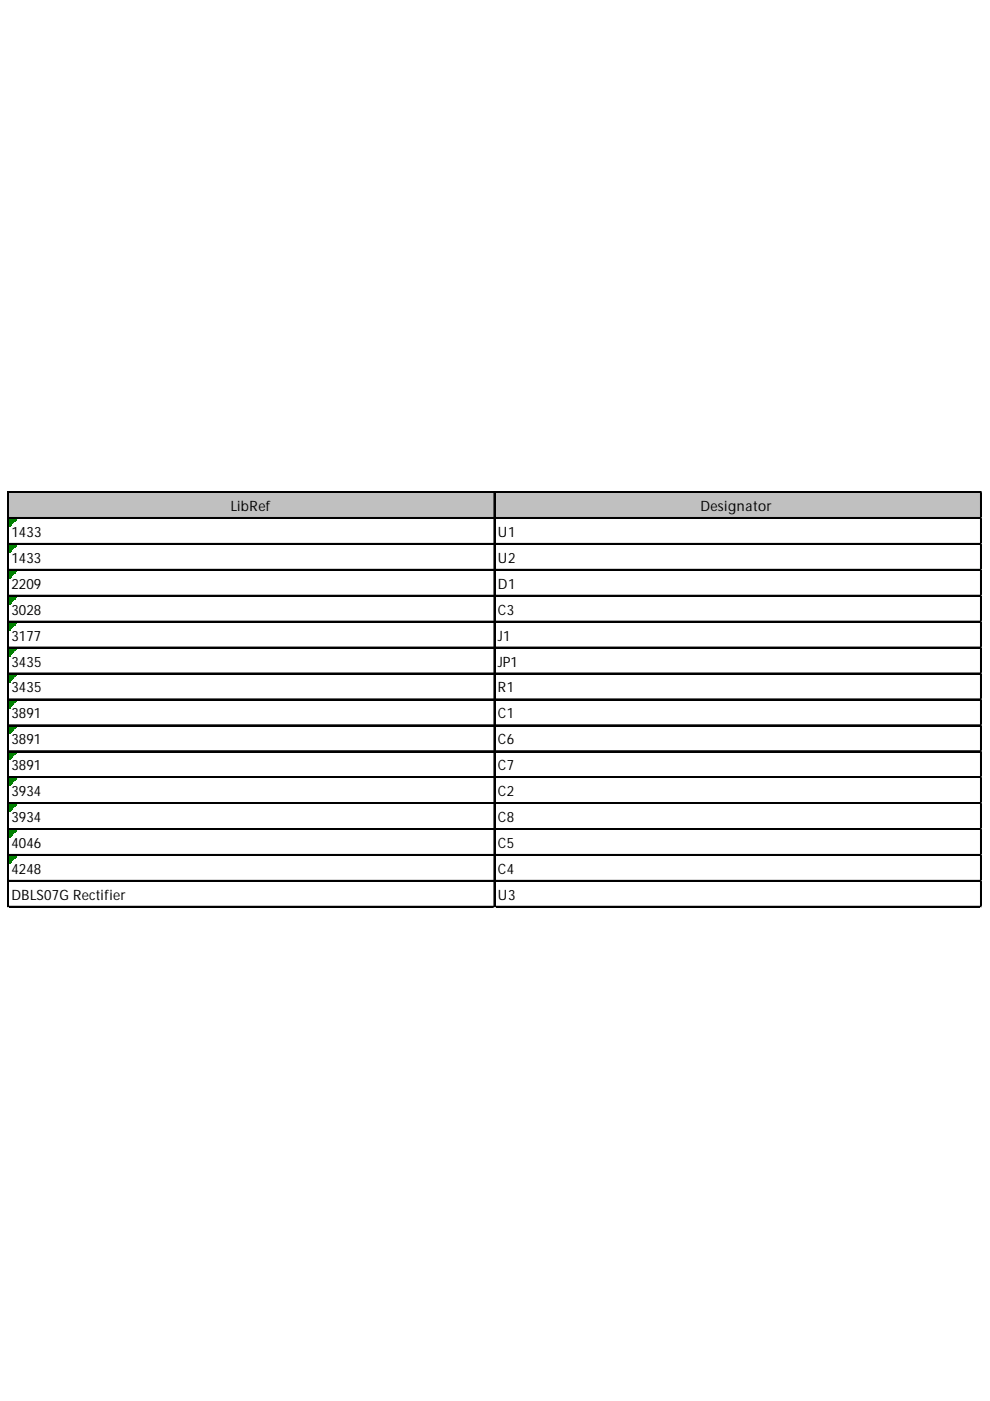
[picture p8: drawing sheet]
<svg xmlns="http://www.w3.org/2000/svg" width="210mm" height="297mm" viewBox="0 0 210 297" stroke-linecap="round" stroke-linejoin="round" font-family="sans-serif">
<defs><g id="words">
<g font-size="3">
<text x="2.4" y="113.8">1433</text>
<text x="48.9" y="108.3">LibRef</text>
<text x="105.6" y="113.8">U1</text>
<text x="148.5" y="108.3">Designator</text>
<text x="2.4" y="119.3">1433</text>
<text x="105.6" y="119.3">U2</text>
<text x="2.4" y="124.8">2209</text>
<text x="105.6" y="124.8">D1</text>
<text x="2.4" y="130.3">3028</text>
<text x="105.6" y="130.3">C3</text>
<text x="2.4" y="135.8">3177</text>
<text x="105.6" y="135.8">J1</text>
<text x="2.4" y="141.3">3435</text>
<text x="105.6" y="141.3">JP1</text>
<text x="2.4" y="146.8">3435</text>
<text x="105.6" y="146.8">R1</text>
<text x="2.4" y="152.3">3891</text>
<text x="105.6" y="152.3">C1</text>
<text x="2.4" y="157.8">3891</text>
<text x="105.6" y="157.8">C6</text>
<text x="2.4" y="163.3">3891</text>
<text x="105.6" y="163.3">C7</text>
<text x="2.4" y="168.8">3934</text>
<text x="105.6" y="168.8">C2</text>
<text x="2.4" y="174.3">3934</text>
<text x="2.4" y="179.8">4046</text>
<text x="105.6" y="174.3">C8</text>
<text x="105.6" y="179.8">C5</text>
<text x="2.4" y="185.3">4248</text>
<text x="105.6" y="185.3">C4</text>
<text x="2.4" y="190.8">DBLS07G Rectifier</text>
<text x="105.6" y="190.8">U3</text>
</g>
</g></defs>
<path d="M1.8 104.5h206.4v5.5h-206.4z" fill="#c0c0c0"/>
<path d="M1.9 110h1.6" fill="none" stroke="#008000" stroke-width=".28"/>
<path d="M1.9 110h1.6v.3h-1.6z" fill="#008000"/>
<path d="M1.9 110.3h1.4" fill="none" stroke="#008000" stroke-width=".28"/>
<path d="M1.9 110.3h1.4v.3h-1.4z" fill="#008000"/>
<path d="M1.9 110.6h1.1" fill="none" stroke="#008000" stroke-width=".28"/>
<path d="M1.9 110.6h1.1v.2h-1.1z" fill="#008000"/>
<path d="M1.9 110.8h.8" fill="none" stroke="#008000" stroke-width=".28"/>
<path d="M1.9 110.8h.8v.3h-.8z" fill="#008000"/>
<path d="M1.9 111.1h.5" fill="none" stroke="#008000" stroke-width=".28"/>
<path d="M1.9 111.1h.5v.3h-.5z" fill="#008000"/>
<path d="M1.9 111.4h.3" fill="none" stroke="#008000" stroke-width=".28"/>
<path d="M1.9 111.4h.3v.3h-.3z" fill="#008000"/>
<path d="M1.9 115.5h1.6" fill="none" stroke="#008000" stroke-width=".28"/>
<path d="M1.9 115.5h1.6v.3h-1.6z" fill="#008000"/>
<path d="M1.9 115.8h1.4" fill="none" stroke="#008000" stroke-width=".28"/>
<path d="M1.9 115.8h1.4v.3h-1.4z" fill="#008000"/>
<path d="M1.9 116.1h1.1" fill="none" stroke="#008000" stroke-width=".28"/>
<path d="M1.9 116.1h1.1v.2h-1.1z" fill="#008000"/>
<path d="M1.9 116.3h.8" fill="none" stroke="#008000" stroke-width=".28"/>
<path d="M1.9 116.3h.8v.3h-.8z" fill="#008000"/>
<path d="M1.9 116.6h.5" fill="none" stroke="#008000" stroke-width=".28"/>
<path d="M1.9 116.6h.5v.3h-.5z" fill="#008000"/>
<path d="M1.9 116.9h.3" fill="none" stroke="#008000" stroke-width=".28"/>
<path d="M1.9 116.9h.3v.3h-.3z" fill="#008000"/>
<path d="M1.9 121h1.6" fill="none" stroke="#008000" stroke-width=".28"/>
<path d="M1.9 121h1.6v.3h-1.6z" fill="#008000"/>
<path d="M1.9 121.3h1.4" fill="none" stroke="#008000" stroke-width=".28"/>
<path d="M1.9 121.3h1.4v.3h-1.4z" fill="#008000"/>
<path d="M1.9 121.6h1.1" fill="none" stroke="#008000" stroke-width=".28"/>
<path d="M1.9 121.6h1.1v.2h-1.1z" fill="#008000"/>
<path d="M1.9 121.8h.8" fill="none" stroke="#008000" stroke-width=".28"/>
<path d="M1.9 121.8h.8v.3h-.8z" fill="#008000"/>
<path d="M1.9 122.1h.5" fill="none" stroke="#008000" stroke-width=".28"/>
<path d="M1.9 122.1h.5v.3h-.5z" fill="#008000"/>
<path d="M1.9 122.4h.3" fill="none" stroke="#008000" stroke-width=".28"/>
<path d="M1.9 122.4h.3v.3h-.3z" fill="#008000"/>
<path d="M1.9 126.5h1.6" fill="none" stroke="#008000" stroke-width=".28"/>
<path d="M1.9 126.5h1.6v.3h-1.6z" fill="#008000"/>
<path d="M1.9 126.8h1.4" fill="none" stroke="#008000" stroke-width=".28"/>
<path d="M1.9 126.8h1.4v.3h-1.4z" fill="#008000"/>
<path d="M1.9 127.1h1.1" fill="none" stroke="#008000" stroke-width=".28"/>
<path d="M1.9 127.1h1.1v.2h-1.1z" fill="#008000"/>
<path d="M1.9 127.3h.8" fill="none" stroke="#008000" stroke-width=".28"/>
<path d="M1.9 127.3h.8v.3h-.8z" fill="#008000"/>
<path d="M1.9 127.6h.5" fill="none" stroke="#008000" stroke-width=".28"/>
<path d="M1.9 127.6h.5v.3h-.5z" fill="#008000"/>
<path d="M1.9 127.9h.3" fill="none" stroke="#008000" stroke-width=".28"/>
<path d="M1.9 127.9h.3v.3h-.3z" fill="#008000"/>
<path d="M1.9 132h1.6" fill="none" stroke="#008000" stroke-width=".28"/>
<path d="M1.9 132h1.6v.3h-1.6z" fill="#008000"/>
<path d="M1.9 132.3h1.4" fill="none" stroke="#008000" stroke-width=".28"/>
<path d="M1.9 132.3h1.4v.3h-1.4z" fill="#008000"/>
<path d="M1.9 132.6h1.1" fill="none" stroke="#008000" stroke-width=".28"/>
<path d="M1.9 132.6h1.1v.2h-1.1z" fill="#008000"/>
<path d="M1.9 132.8h.8" fill="none" stroke="#008000" stroke-width=".28"/>
<path d="M1.9 132.8h.8v.3h-.8z" fill="#008000"/>
<path d="M1.9 133.1h.5" fill="none" stroke="#008000" stroke-width=".28"/>
<path d="M1.9 133.1h.5v.3h-.5z" fill="#008000"/>
<path d="M1.9 133.4h.3" fill="none" stroke="#008000" stroke-width=".28"/>
<path d="M1.9 133.4h.3v.3h-.3z" fill="#008000"/>
<path d="M1.9 137.5h1.6" fill="none" stroke="#008000" stroke-width=".28"/>
<path d="M1.9 137.5h1.6v.3h-1.6z" fill="#008000"/>
<path d="M1.9 137.8h1.4" fill="none" stroke="#008000" stroke-width=".28"/>
<path d="M1.9 137.8h1.4v.3h-1.4z" fill="#008000"/>
<path d="M1.9 138.1h1.1" fill="none" stroke="#008000" stroke-width=".28"/>
<path d="M1.9 138.1h1.1v.2h-1.1z" fill="#008000"/>
<path d="M1.9 138.3h.8" fill="none" stroke="#008000" stroke-width=".28"/>
<path d="M1.9 138.3h.8v.3h-.8z" fill="#008000"/>
<path d="M1.9 138.6h.5" fill="none" stroke="#008000" stroke-width=".28"/>
<path d="M1.9 138.6h.5v.3h-.5z" fill="#008000"/>
<path d="M1.9 138.9h.3" fill="none" stroke="#008000" stroke-width=".28"/>
<path d="M1.9 138.9h.3v.3h-.3z" fill="#008000"/>
<path d="M1.9 143h1.6" fill="none" stroke="#008000" stroke-width=".28"/>
<path d="M1.9 143h1.6v.3h-1.6z" fill="#008000"/>
<path d="M1.9 143.3h1.4" fill="none" stroke="#008000" stroke-width=".28"/>
<path d="M1.9 143.3h1.4v.2h-1.4z" fill="#008000"/>
<path d="M1.9 143.5h1.1" fill="none" stroke="#008000" stroke-width=".28"/>
<path d="M1.9 143.5h1.1v.3h-1.1z" fill="#008000"/>
<path d="M1.9 143.8h.8" fill="none" stroke="#008000" stroke-width=".28"/>
<path d="M1.9 143.8h.8v.3h-.8z" fill="#008000"/>
<path d="M1.9 144.1h.5" fill="none" stroke="#008000" stroke-width=".28"/>
<path d="M1.9 144.1h.5v.3h-.5z" fill="#008000"/>
<path d="M1.9 144.4h.3" fill="none" stroke="#008000" stroke-width=".28"/>
<path d="M1.9 144.4h.3v.2h-.3z" fill="#008000"/>
<path d="M1.9 148.5h1.6" fill="none" stroke="#008000" stroke-width=".28"/>
<path d="M1.9 148.5h1.6v.3h-1.6z" fill="#008000"/>
<path d="M1.9 148.8h1.4" fill="none" stroke="#008000" stroke-width=".28"/>
<path d="M1.9 148.8h1.4v.2h-1.4z" fill="#008000"/>
<path d="M1.9 149h1.1" fill="none" stroke="#008000" stroke-width=".28"/>
<path d="M1.9 149h1.1v.3h-1.1z" fill="#008000"/>
<path d="M1.9 149.3h.8" fill="none" stroke="#008000" stroke-width=".28"/>
<path d="M1.9 149.3h.8v.3h-.8z" fill="#008000"/>
<path d="M1.9 149.6h.5" fill="none" stroke="#008000" stroke-width=".28"/>
<path d="M1.9 149.6h.5v.3h-.5z" fill="#008000"/>
<path d="M1.9 149.9h.3" fill="none" stroke="#008000" stroke-width=".28"/>
<path d="M1.9 149.9h.3v.2h-.3z" fill="#008000"/>
<path d="M1.9 154h1.6" fill="none" stroke="#008000" stroke-width=".28"/>
<path d="M1.9 154h1.6v.3h-1.6z" fill="#008000"/>
<path d="M1.9 154.3h1.4" fill="none" stroke="#008000" stroke-width=".28"/>
<path d="M1.9 154.3h1.4v.2h-1.4z" fill="#008000"/>
<path d="M1.9 154.5h1.1" fill="none" stroke="#008000" stroke-width=".28"/>
<path d="M1.9 154.5h1.1v.3h-1.1z" fill="#008000"/>
<path d="M1.9 154.8h.8" fill="none" stroke="#008000" stroke-width=".28"/>
<path d="M1.9 154.8h.8v.3h-.8z" fill="#008000"/>
<path d="M1.9 155.1h.5" fill="none" stroke="#008000" stroke-width=".28"/>
<path d="M1.9 155.1h.5v.3h-.5z" fill="#008000"/>
<path d="M1.9 155.4h.3" fill="none" stroke="#008000" stroke-width=".28"/>
<path d="M1.9 155.4h.3v.2h-.3z" fill="#008000"/>
<path d="M1.9 159.5h1.6" fill="none" stroke="#008000" stroke-width=".28"/>
<path d="M1.9 159.5h1.6v.3h-1.6z" fill="#008000"/>
<path d="M1.9 159.8h1.4" fill="none" stroke="#008000" stroke-width=".28"/>
<path d="M1.9 159.8h1.4v.2h-1.4z" fill="#008000"/>
<path d="M1.9 160h1.1" fill="none" stroke="#008000" stroke-width=".28"/>
<path d="M1.9 160h1.1v.3h-1.1z" fill="#008000"/>
<path d="M1.9 160.3h.8" fill="none" stroke="#008000" stroke-width=".28"/>
<path d="M1.9 160.3h.8v.3h-.8z" fill="#008000"/>
<path d="M1.9 160.6h.5" fill="none" stroke="#008000" stroke-width=".28"/>
<path d="M1.9 160.6h.5v.3h-.5z" fill="#008000"/>
<path d="M1.9 160.9h.3" fill="none" stroke="#008000" stroke-width=".28"/>
<path d="M1.9 160.9h.3v.2h-.3z" fill="#008000"/>
<path d="M1.9 165h1.6" fill="none" stroke="#008000" stroke-width=".28"/>
<path d="M1.9 165h1.6v.3h-1.6z" fill="#008000"/>
<path d="M1.9 165.3h1.4" fill="none" stroke="#008000" stroke-width=".28"/>
<path d="M1.9 165.3h1.4v.2h-1.4z" fill="#008000"/>
<path d="M1.9 165.5h1.1" fill="none" stroke="#008000" stroke-width=".28"/>
<path d="M1.9 165.5h1.1v.3h-1.1z" fill="#008000"/>
<path d="M1.9 165.8h.8" fill="none" stroke="#008000" stroke-width=".28"/>
<path d="M1.9 165.8h.8v.3h-.8z" fill="#008000"/>
<path d="M1.9 166.1h.5" fill="none" stroke="#008000" stroke-width=".28"/>
<path d="M1.9 166.1h.5v.3h-.5z" fill="#008000"/>
<path d="M1.9 166.4h.3" fill="none" stroke="#008000" stroke-width=".28"/>
<path d="M1.9 166.4h.3v.2h-.3z" fill="#008000"/>
<path d="M1.9 170.5h1.6" fill="none" stroke="#008000" stroke-width=".28"/>
<path d="M1.9 170.5h1.6v.3h-1.6z" fill="#008000"/>
<path d="M1.9 170.8h1.4" fill="none" stroke="#008000" stroke-width=".28"/>
<path d="M1.9 170.8h1.4v.2h-1.4z" fill="#008000"/>
<path d="M1.9 171h1.1" fill="none" stroke="#008000" stroke-width=".28"/>
<path d="M1.9 171h1.1v.3h-1.1z" fill="#008000"/>
<path d="M1.9 171.3h.8" fill="none" stroke="#008000" stroke-width=".28"/>
<path d="M1.9 171.3h.8v.3h-.8z" fill="#008000"/>
<path d="M1.9 171.6h.5" fill="none" stroke="#008000" stroke-width=".28"/>
<path d="M1.9 171.6h.5v.2h-.5z" fill="#008000"/>
<path d="M1.9 171.8h.3" fill="none" stroke="#008000" stroke-width=".28"/>
<path d="M1.9 171.8h.3v.3h-.3z" fill="#008000"/>
<path d="M1.9 176h1.6" fill="none" stroke="#008000" stroke-width=".28"/>
<path d="M1.9 176h1.6v.2h-1.6z" fill="#008000"/>
<path d="M1.9 176.2h1.4" fill="none" stroke="#008000" stroke-width=".28"/>
<path d="M1.9 176.2h1.4v.3h-1.4z" fill="#008000"/>
<path d="M1.9 176.5h1.1" fill="none" stroke="#008000" stroke-width=".28"/>
<path d="M1.9 176.5h1.1v.3h-1.1z" fill="#008000"/>
<path d="M1.9 176.8h.8" fill="none" stroke="#008000" stroke-width=".28"/>
<path d="M1.9 176.8h.8v.3h-.8z" fill="#008000"/>
<path d="M1.9 177.1h.5" fill="none" stroke="#008000" stroke-width=".28"/>
<path d="M1.9 177.1h.5v.2h-.5z" fill="#008000"/>
<path d="M1.9 177.3h.3" fill="none" stroke="#008000" stroke-width=".28"/>
<path d="M1.9 177.3h.3v.3h-.3z" fill="#008000"/>
<path d="M1.9 181.5h1.6" fill="none" stroke="#008000" stroke-width=".28"/>
<path d="M1.9 181.5h1.6v.2h-1.6z" fill="#008000"/>
<path d="M1.9 181.7h1.4" fill="none" stroke="#008000" stroke-width=".28"/>
<path d="M1.9 181.7h1.4v.3h-1.4z" fill="#008000"/>
<path d="M1.9 182h1.1" fill="none" stroke="#008000" stroke-width=".28"/>
<path d="M1.9 182h1.1v.3h-1.1z" fill="#008000"/>
<path d="M1.9 182.3h.8" fill="none" stroke="#008000" stroke-width=".28"/>
<path d="M1.9 182.3h.8v.3h-.8z" fill="#008000"/>
<path d="M1.9 182.6h.5" fill="none" stroke="#008000" stroke-width=".28"/>
<path d="M1.9 182.6h.5v.2h-.5z" fill="#008000"/>
<path d="M1.9 182.8h.3" fill="none" stroke="#008000" stroke-width=".28"/>
<path d="M1.9 182.8h.3v.3h-.3z" fill="#008000"/>
<g fill="none" stroke="#000" stroke-width=".28">
<path d="M1.6 104.3v88.1M1.7 104.3v88.1M1.9 104.3h206.3M1.9 109.8h206.3M1.9 115.2h206.3M104.8 104.5v87.9M104.9 104.5v87.9M207.9 104.5v87.9M208.1 104.5v87.9M1.9 120.7h206.3M1.9 126.2h206.3M1.9 131.7h206.3"/>
<path d="M1.9 137.2h206.3M1.9 142.7h206.3M1.9 148.2h206.3M1.9 153.7h206.3M1.9 159.2h206.3M1.9 164.7h206.3M1.9 170.2h206.3M1.9 175.7h206.3M1.9 181.2h206.3M1.9 186.7h206.3M1.9 192.2h206.3"/>
</g>
<g fill="none" stroke="#000" stroke-width=".27">
<path d="M1.9 104.4h206.3M1.9 109.9h206.3M1.9 115.4h206.3M1.9 120.9h206.3M1.9 126.4h206.3M1.9 131.9h206.3M1.9 137.4h206.3M1.9 142.9h206.3M1.9 148.4h206.3M1.9 153.9h206.3M1.9 159.3h206.3M1.9 164.8h206.3"/>
<path d="M1.9 170.3h206.3M1.9 175.8h206.3M1.9 181.3h206.3M1.9 186.8h206.3"/>
</g>
<path d="M1.9 192.3h206.3" fill="none" stroke="#000" stroke-width=".22"/>
<path d="M208.2 104.3h.1" fill="none" stroke="#d4d4d4" stroke-width=".28"/>
<path d="M208.2 104.3v.2z" fill="#d4d4d4"/>
<path d="M208.2 109.8h.1" fill="none" stroke="#d4d4d4" stroke-width=".28"/>
<path d="M208.2 109.8v.2z" fill="#d4d4d4"/>
<path d="M208.2 115.2h.1" fill="none" stroke="#d4d4d4" stroke-width=".28"/>
<path d="M208.2 115.2v.3z" fill="#d4d4d4"/>
<path d="M208.2 120.7h.1" fill="none" stroke="#d4d4d4" stroke-width=".28"/>
<path d="M208.2 120.7v.3z" fill="#d4d4d4"/>
<path d="M208.2 126.2h.1" fill="none" stroke="#d4d4d4" stroke-width=".28"/>
<path d="M208.2 126.2v.3z" fill="#d4d4d4"/>
<path d="M208.2 131.7h.1" fill="none" stroke="#d4d4d4" stroke-width=".28"/>
<path d="M208.2 131.7v.3z" fill="#d4d4d4"/>
<path d="M208.2 137.2h.1" fill="none" stroke="#d4d4d4" stroke-width=".28"/>
<path d="M208.2 137.2v.3z" fill="#d4d4d4"/>
<path d="M208.2 142.7h.1" fill="none" stroke="#d4d4d4" stroke-width=".28"/>
<path d="M208.2 142.7v.3z" fill="#d4d4d4"/>
<path d="M208.2 148.2h.1" fill="none" stroke="#d4d4d4" stroke-width=".28"/>
<path d="M208.2 148.2v.3z" fill="#d4d4d4"/>
<path d="M208.2 153.7h.1" fill="none" stroke="#d4d4d4" stroke-width=".28"/>
<path d="M208.2 153.7v.3z" fill="#d4d4d4"/>
<path d="M208.2 159.2h.1" fill="none" stroke="#d4d4d4" stroke-width=".28"/>
<path d="M208.2 159.2v.3z" fill="#d4d4d4"/>
<path d="M208.2 164.7h.1" fill="none" stroke="#d4d4d4" stroke-width=".28"/>
<path d="M208.2 164.7v.3z" fill="#d4d4d4"/>
<path d="M208.2 170.2h.1" fill="none" stroke="#d4d4d4" stroke-width=".28"/>
<path d="M208.2 170.2v.3z" fill="#d4d4d4"/>
<path d="M208.2 175.7h.1" fill="none" stroke="#d4d4d4" stroke-width=".28"/>
<path d="M208.2 175.7v.3z" fill="#d4d4d4"/>
<path d="M208.2 181.2h.1" fill="none" stroke="#d4d4d4" stroke-width=".28"/>
<path d="M208.2 181.2v.3z" fill="#d4d4d4"/>
<path d="M208.2 186.7h.1" fill="none" stroke="#d4d4d4" stroke-width=".28"/>
<path d="M208.2 186.7v.3z" fill="#d4d4d4"/>
<path d="M208.2 192.2h.1" fill="none" stroke="#d4d4d4" stroke-width=".28"/>
<path d="M208.2 192.2v.2z" fill="#d4d4d4"/>
<use href="#words"/>
</svg>
